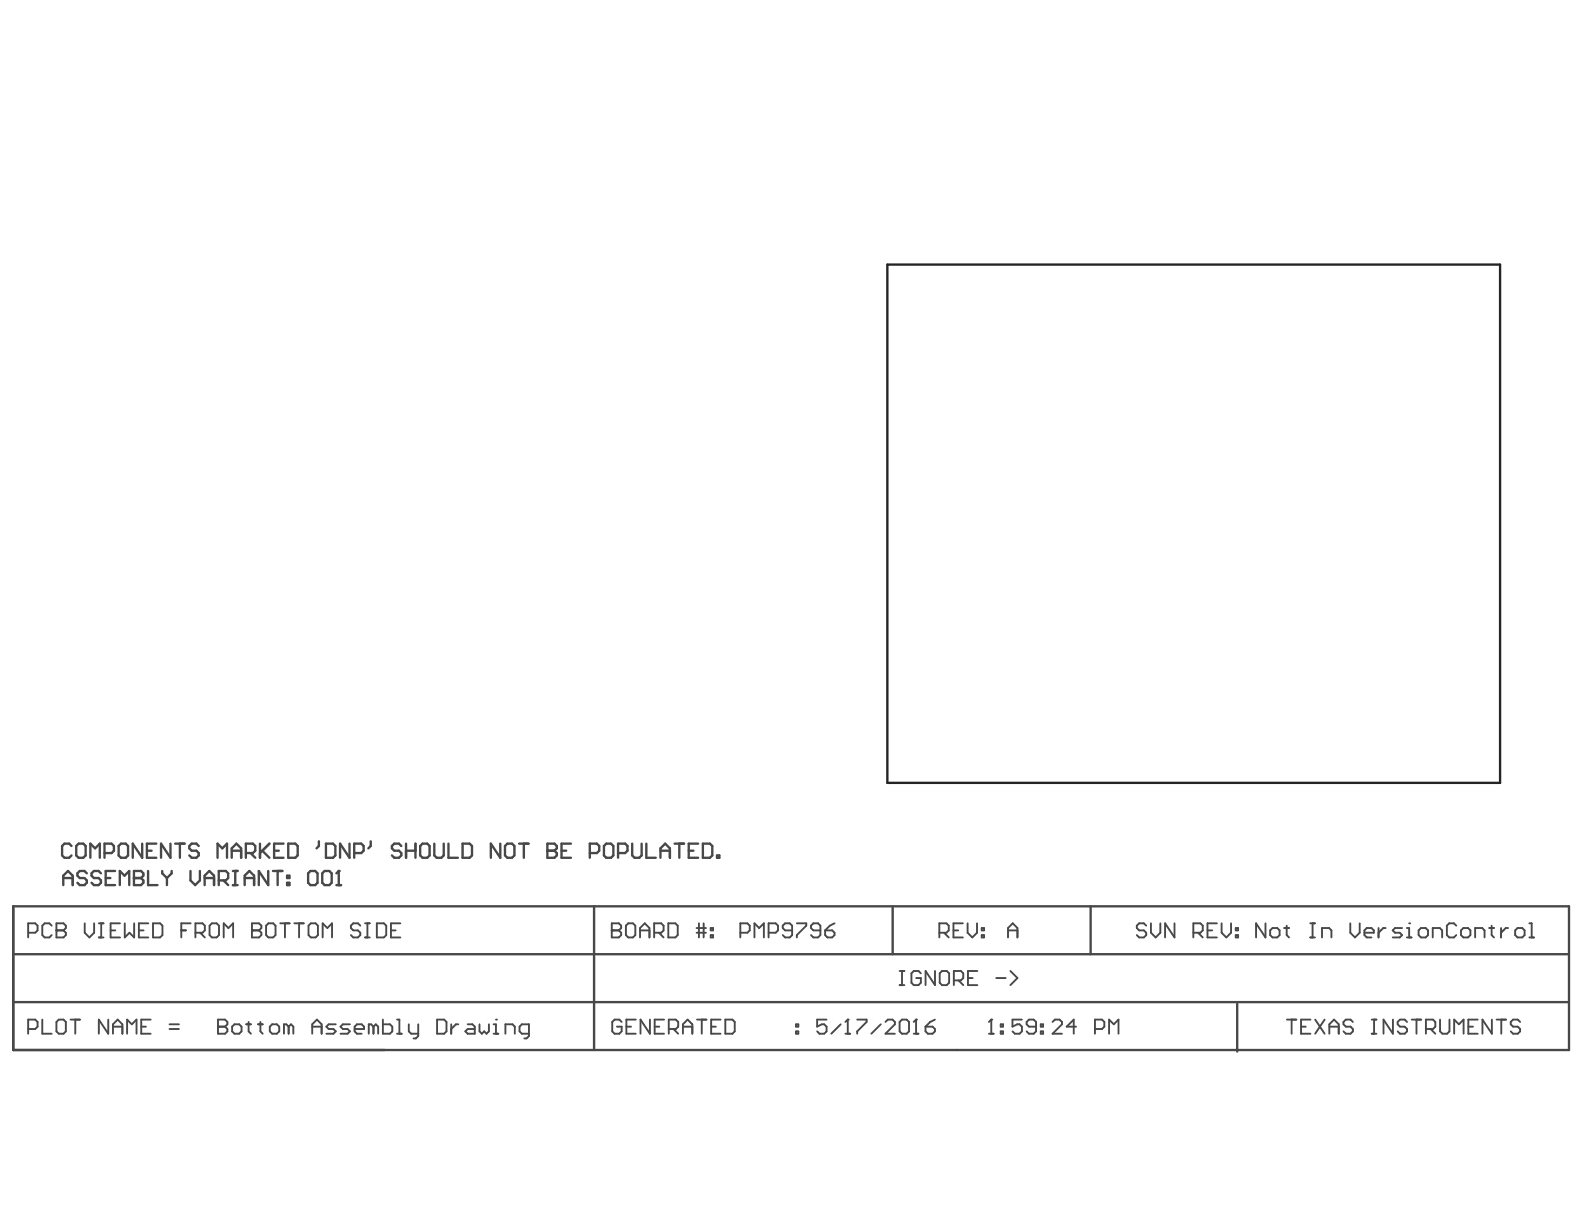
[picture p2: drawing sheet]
<svg xmlns="http://www.w3.org/2000/svg" width="279mm" height="216mm" viewBox="0 0 279 216" stroke-linecap="round" stroke-linejoin="round" font-family="sans-serif">
<path d="M156.5 46.7h108.1v91.4h-108.1z" fill="none" stroke="#242424" stroke-width=".42"/>
<path d="M2.3 159.9h274.5v25.3h-274.5zM104.8 159.9v25.3M157.5 159.9v8.4M192.4 159.9v8.4M2.3 176.8h274.4M2.3 168.3h274.5M218.2 177.1v8.4" fill="none" stroke="#484848" stroke-width=".42"/>
<g fill="none" stroke="#484848" stroke-width=".33">
<path d="M223.2 162.9v2.5l-1.6-2.5v2.5M224 164.1l.5-.4h.8l.4 .4v.8l-.4 .5h-.8l-.5-.5zM226.5 163.7h.9M227 163.3v1.6l.4 .5M231.1 165.4h.8M231.1 162.9h.8M231.5 162.9v2.5M233.2 165.4v-1.7h1.2l.4 .4v1.3M238.2 162.9v1.6l.8 .9 .8-.9v-1.6M240.7 164.5h1.6v-.4l-.4-.4h-.8l-.4 .4v.8l.4 .5h.8M243.2 163.7v1.7M244.4 163.7h-.4l-.8 .8"/>
<path d="M247.3 163.7h-1.2l-.4 .4 .4 .4h.8l.4 .4-.4 .5h-1.2M248.1 165.4h.9M248.1 163.7h.5v1.7"/>
</g>
<circle cx="248.6" cy="162.9" r=".17" fill="#484848"/>
<g fill="none" stroke="#484848" stroke-width=".33">
<path d="M145.8 179.8h-1.7v1.3l.9-.4h.4l.4 .4v.8l-.4 .4h-.9l-.4-.4M149.5 179.8v2.5M177.8 165.4v-1.7l.8-.8 .9 .8v1.7M177.8 164.1h1.7M202.2 163.3l-.4-.4h-.9l-.4 .4v.4l.4 .4h.9l.4 .4v.4l-.4 .5h-.9l-.4-.5M203 162.9v1.6l.8 .9 .9-.9v-1.6M207.2 162.9v2.5l-1.7-2.5v2.5M210.5 164.5h1.2l.5-.4v-.8l-.5-.4h-1.2v2.5M211.3 164.5l.9 .9M213 164.1h.8M214.6 162.9h-1.6v2.5h1.6M215.5 162.9v1.6l.8 .9 .8-.9v-1.6"/>
<path d="M218 164.9h.4v.5h-.4zM218 163.7h.4v.4h-.4zM250.6 163.7h.9l.4 .4v.8l-.4 .5h-.9l-.4-.5v-.8zM252.7 165.4v-1.7h1.3l.4 .4v1.3M256.9 163.3l-.4-.4h-.9l-.4 .4v1.6l.4 .5h.9l.4-.5M257.7 164.1l.4-.4h.9l.4 .4v.8l-.4 .5h-.9l-.4-.5zM260.2 165.4v-1.7h1.2l.5 .4v1.3M262.7 163.7h.8M263.1 163.3v1.6l.4 .5M264.8 163.7v1.7M266 163.7h-.4l-.8 .8M267.3 164.1l.4-.4h.8l.4 .4v.8l-.4 .5h-.8l-.4-.5z"/>
<path d="M269.8 165.4h.8M269.8 162.9h.4v2.5M148.3 180.7l-1.7 1.6M149.1 182.3h.9"/>
</g>
<circle cx="149.5" cy="179.8" r=".17" fill="#484848"/>
<path d="M149.5 179.8l-.4 .5M151.2 179.8h1.7v.5l-1.7 1.6v.4M161.6 179.8v2.5M155.4 180.7l-1.7 1.6M156.2 180.3l.4-.5h.8l.4 .5v.4l-1.6 1.6h1.6M158.7 180.3l.4-.5h.8l.4 .5v1.6l-.4 .4h-.8l-.4-.4zM161.2 182.3h.8" fill="none" stroke="#484848" stroke-width=".33"/>
<circle cx="161.6" cy="179.8" r=".17" fill="#484848"/>
<g fill="none" stroke="#484848" stroke-width=".33">
<path d="M112.1 179.8h-1.6v2.5h1.6M114.6 179.8v2.5l-1.6-2.5v2.5M117.1 179.8h-1.6v2.5h1.6M123 179.8h1.6M123.8 179.8v2.5M127.1 179.8h-1.7v2.5h1.7M127.9 179.8h1.3l.4 .5v1.6l-.4 .4h-1.3zM130.6 164.5h1.2l.4-.4v-.8l-.4-.4h-1.2v2.5M133.1 165.4v-2.5l.8 .8 .8-.8v2.5M135.6 164.5h1.2l.4-.4v-.8l-.4-.4h-1.2v2.5M139.7 164.1h-1.2l-.4-.4v-.4l.4-.4h.8l.4 .4v1.6l-.4 .5h-.8l-.4-.5M140.6 162.9h1.6v.4l-1.6 1.6v.5"/>
<path d="M144.7 164.1h-1.2l-.5-.4v-.4l.5-.4h.8l.4 .4v1.6l-.4 .5h-.8l-.5-.5M145.5 164.1h1.3l.4 .4v.4l-.4 .5h-.8l-.5-.5zM147.2 162.9l-.8 .4-.9 .8M161.6 179.8l-.4 .5M164.9 179.8l-.8 .5-.9 .8M165.7 164.5h1.2l.4-.4v-.8l-.4-.4h-1.2v2.5M166.5 164.5l.8 .9M168.2 164.1h.8M169.8 162.9h-1.6v2.5h1.6M170.7 162.9v1.6l.8 .9 .8-.9v-1.6M173.2 164.9h.4v.5h-.4zM173.2 163.7h.4v.4h-.4z"/>
<path d="M174.9 179.8v2.5M109.7 180.3l-.5-.5h-.8l-.4 .5v1.6l.4 .4h.8l.5-.4v-.8h-.9M110.5 181.1h.8M115.5 181.1h.8M118 181.5h1.2l.4-.4v-.8l-.4-.5h-1.2v2.5M118.8 181.5l.8 .8M120.5 181.1h1.6M120.5 182.3v-1.6l.8-.9 .8 .9v1.6M125.4 181.1h.9M140.4 181.9h.4v.4h-.4zM140.4 180.7h.4v.4h-.4zM163.2 181.1h1.3l.4 .4v.4l-.4 .4h-.8l-.5-.4z"/>
<path d="M174.4 182.3h.9"/>
</g>
<circle cx="174.9" cy="179.8" r=".17" fill="#484848"/>
<path d="M107.9 162.9v2.5h1.3l.4-.5v-.4l-.4-.4h-1.3M174.9 179.8l-.5 .5M180.3 179.8h-1.7v1.3l.8-.4h.4l.5 .4v.8l-.5 .4h-.8l-.4-.4M176.5 180.7h.4v.4h-.4zM176.5 181.9h.4v.4h-.4zM182.7 181.1h-1.2l-.4-.4v-.4l.4-.5h.8l.4 .5v1.6l-.4 .4h-.8l-.4-.4M183.6 180.7h.4v.4h-.4zM183.6 181.9h.4v.4h-.4zM185.7 180.3l.4-.5h.8l.4 .5v.4l-1.6 1.6h1.6M189.8 181.1h-1.7l1.3-1.3v2.5M193.1 181.5h1.3l.4-.4v-.8l-.4-.5h-1.3v2.5M195.6 182.3v-2.5l.9 .9 .8-.9v2.5" fill="none" stroke="#484848" stroke-width=".33"/>
<circle cx="107.9" cy="164.1" r=".17" fill="#484848"/>
<g fill="none" stroke="#484848" stroke-width=".33">
<path d="M107.9 162.9h1.3l.4 .4v.4l-.4 .4h-1.3M110.4 163.3l.4-.4h.8l.5 .4v1.6l-.5 .5h-.8l-.4-.5zM112.9 164.1h1.7M112.9 165.4v-1.7l.8-.8 .9 .8v1.7M115.4 164.5h1.2l.5-.4v-.8l-.5-.4h-1.2v2.5M116.2 164.5l.9 .9M117.9 162.9h1.2l.4 .4v1.6l-.4 .5h-1.2zM122.9 164.5h1.6M122.9 163.7h1.6M123.3 162.9v2.5M124.1 162.9v2.5M125.4 163.7h.4v.4h-.4z"/>
<path d="M125.4 164.9h.4v.5h-.4z"/>
</g>
<path d="M54.3 154l.5-.4h.8l.4 .4v1.7l-.4 .4h-.8l-.5-.4zM56.8 154l.5-.4h.8l.4 .4v1.7l-.4 .4h-.8l-.5-.4zM59.3 156.1h.9M59.8 153.6v2.5" fill="none" stroke="#484848" stroke-width=".42"/>
<circle cx="59.8" cy="153.6" r=".21" fill="#484848"/>
<path d="M59.8 153.6l-.5 .4" fill="none" stroke="#484848" stroke-width=".42"/>
<g fill="none" stroke="#484848" stroke-width=".33">
<path d="M7.5 179.8v2.5h1.6M12.4 179.8h1.7M13.3 179.8v2.5M19.1 179.8v2.5l-1.7-2.5v2.5M26.6 179.8h-1.7v2.5h1.7M38.4 179.8v2.5h1.3l.4-.4v-.4l-.4-.4h-1.3M158.7 171.3h.8M158.7 173.8h.8M159.1 171.3v2.5M162.4 171.7l-.4-.4h-.8l-.4 .4v1.6l.4 .5h.8l.4-.5v-.8h-.8M164.9 171.3v2.5l-1.6-2.5v2.5M165.8 171.7l.4-.4h.8l.4 .4v1.6l-.4 .5h-.8l-.4-.5z"/>
<path d="M168.2 172.9h1.3l.4-.4v-.8l-.4-.4h-1.3v2.5M169.1 172.9l.8 .9M170.7 172.5h.9M172.4 171.3h-1.7v2.5h1.7M175.7 172.5h1.7M178.2 171.3l1.3 1.2-1.3 1.3M227 179.8h1.7M227.8 179.8v2.5M231.2 179.8h-1.7v2.5h1.7M232 179.8l1.6 2.5M233.6 179.8l-1.6 2.5M242 179.8h.8"/>
<path d="M242.4 179.8v2.5M245.7 179.8v2.5l-1.7-2.5v2.5M249 179.8h1.7M249.9 179.8v2.5M254 179.8v2.1l.4 .4h.9l.4-.4v-2.1M260.7 179.8h-1.7v2.5h1.7M263.1 179.8v2.5l-1.6-2.5v2.5M264 179.8h1.6M264.8 179.8v2.5M5 181.5h1.2l.4-.4v-.8l-.4-.5h-1.2v2.5M10 180.3l.4-.5h.8l.4 .5v1.6l-.4 .4h-.8l-.4-.4zM19.9 182.3v-1.6l.9-.9 .8 .9v1.6"/>
<path d="M19.9 181.1h1.7M22.4 182.3v-2.5l.9 .9 .8-.9v2.5M24.9 181.1h.8M29.9 181.5h1.7M29.9 180.7h1.7M229.5 181.1h.8M234.5 181.1h1.6M234.5 182.3v-1.6l.8-.9 .8 .9v1.6M238.6 180.3l-.4-.5h-.8l-.4 .5v.4l.4 .4h.8l.4 .4v.4l-.4 .4h-.8l-.4-.4M242 182.3h.8M248.2 180.3l-.4-.5h-.9l-.4 .5v.4l.4 .4h.9l.4 .4v.4l-.4 .4h-.9l-.4-.4M251.5 181.5h1.3l.4-.4v-.8l-.4-.5h-1.3v2.5"/>
<path d="M252.3 181.5l.9 .8M256.5 182.3v-2.5l.8 .9 .9-.9v2.5M259 181.1h.8M268.1 180.3l-.4-.5h-.8l-.4 .5v.4l.4 .4h.8l.4 .4v.4l-.4 .4h-.8l-.4-.4"/>
</g>
<circle cx="38.4" cy="181.1" r=".17" fill="#484848"/>
<g fill="none" stroke="#484848" stroke-width=".33">
<path d="M38.4 179.8h1.3l.4 .5v.4l-.4 .4h-1.3M67.5 179.8v2.5h1.3l.4-.4v-.8l-.4-.4h-1.3M70 179.8h.4v2.5M77.1 179.8h1.2l.5 .5v1.6l-.5 .4h-1.2zM40.9 181.1l.5-.4h.8l.4 .4v.8l-.4 .4h-.8l-.5-.4zM43.4 180.7h.9M43.9 180.3v1.6l.4 .4M45.5 180.7h.8M45.9 180.3v1.6l.4 .4M47.6 181.1l.4-.4h.8l.5 .4v.8l-.5 .4h-.8l-.4-.4zM50.9 181.1l-.4-.4h-.4v1.6M50.9 181.1v1.2"/>
<path d="M50.9 181.1l.4-.4 .4 .4v1.2M55.1 181.1h1.6M55.1 182.3v-1.6l.8-.9 .8 .9v1.6M59.2 180.7h-1.2l-.4 .4 .4 .4h.8l.4 .4-.4 .4h-1.2M61.7 180.7h-1.2l-.4 .4 .4 .4h.8l.4 .4-.4 .4h-1.2M62.6 181.5h1.6v-.4l-.4-.4h-.8l-.4 .4v.8l.4 .4h.8M65.9 181.1l-.4-.4h-.5v1.6M65.9 181.1v1.2M65.9 181.1l.4-.4 .4 .4v1.2M70 182.3h.9M72.1 180.7v1.2l.4 .4h1.3M73.8 180.7v2.1l-.4 .4h-.5"/>
<path d="M79.6 180.7v1.6M80.8 180.7h-.4l-.8 .8M82.5 180.7h.8l.4 .4v1.2h-1.2l-.4-.4 .4-.4h1.2M84.6 180.7v1.2l.4 .4 .4-.4 .4 .4 .4-.4v-1.2M87.1 182.3h.8M87.1 180.7h.4v1.6"/>
</g>
<circle cx="87.5" cy="179.8" r=".17" fill="#484848"/>
<path d="M5 164.5h1.2l.4-.4v-.8l-.4-.4h-1.2v2.5M9.1 163.3l-.4-.4h-.8l-.4 .4v1.6l.4 .5h.8l.4-.5M10 162.9v2.5h1.2l.4-.5v-.4l-.4-.4h-1.2M89.1 182.3v-1.6h1.3l.4 .4v1.2M93.3 182.3h-1.2l-.5-.4v-.8l.5-.4h1.2v2.1l-.4 .4h-.4" fill="none" stroke="#484848" stroke-width=".33"/>
<circle cx="10" cy="164.1" r=".17" fill="#484848"/>
<g fill="none" stroke="#484848" stroke-width=".33">
<path d="M10 162.9h1.2l.4 .4v.4l-.4 .4h-1.2M14.9 162.9v1.6l.9 .9 .8-.9v-1.6M17.4 162.9h.9M17.4 165.4h.9M17.8 162.9v2.5M19.5 164.1h.8M21.2 162.9h-1.7v2.5h1.7M22 162.9v2.5l.8-.9 .9 .9v-2.5M24.5 164.1h.8M26.2 162.9h-1.7v2.5h1.7M27 162.9h1.2l.5 .4v1.6l-.5 .5h-1.2zM32 164.1h.8"/>
<path d="M33.6 162.9h-1.6v2.5M34.5 164.5h1.2l.4-.4v-.8l-.4-.4h-1.2v2.5M35.3 164.5l.8 .9M37 163.3l.4-.4h.8l.4 .4v1.6l-.4 .5h-.8l-.4-.5zM39.5 165.4v-2.5l.8 .8 .8-.8v2.5M44.4 162.9v2.5h1.3l.4-.5v-.4l-.4-.4h-1.3"/>
</g>
<circle cx="44.4" cy="164.1" r=".17" fill="#484848"/>
<g fill="none" stroke="#484848" stroke-width=".33">
<path d="M44.4 162.9h1.3l.4 .4v.4l-.4 .4h-1.3M46.9 163.3l.5-.4h.8l.4 .4v1.6l-.4 .5h-.8l-.5-.5zM49.4 162.9h1.7M50.3 162.9v2.5M51.9 162.9h1.7M52.8 162.9v2.5M54.4 163.3l.4-.4h.9l.4 .4v1.6l-.4 .5h-.9l-.4-.5zM56.9 165.4v-2.5l.8 .8 .9-.8v2.5M63.6 163.3l-.5-.4h-.8l-.4 .4v.4l.4 .4h.8l.5 .4v.4l-.5 .5h-.8l-.4-.5M64.4 162.9h.8M64.4 165.4h.8M64.8 162.9v2.5"/>
<path d="M66.5 162.9h1.2l.4 .4v1.6l-.4 .5h-1.2zM69 164.1h.8M70.6 162.9h-1.6v2.5h1.6"/>
</g>
<path d="M11.2 156.1v-1.6l.8-.9 .8 .9v1.6M11.2 154.9h1.6M15.3 154l-.4-.4h-.8l-.4 .4v.5l.4 .4h.8l.4 .4v.4l-.4 .4h-.8l-.4-.4M17.8 154l-.4-.4h-.8l-.5 .4v.5l.5 .4h.8l.4 .4v.4l-.4 .4h-.8l-.5-.4M18.6 154.9h.9M20.3 153.6h-1.7v2.5h1.7M21.1 156.1v-2.5l.9 .9 .8-.9v2.5M23.6 153.6v2.5h1.3l.4-.4v-.4l-.4-.4h-1.3" fill="none" stroke="#484848" stroke-width=".42"/>
<circle cx="23.6" cy="154.9" r=".21" fill="#484848"/>
<g fill="none" stroke="#484848" stroke-width=".42">
<path d="M12.6 149.2l-.4-.4h-.8l-.4 .4v1.7l.4 .4h.8l.4-.4M13.4 149.2l.5-.4h.8l.4 .4v1.7l-.4 .4h-.8l-.5-.4zM15.9 151.3v-2.5l.9 .8 .8-.8v2.5M18.4 150.5h1.3l.4-.4v-.9l-.4-.4h-1.3v2.5M20.9 149.2l.4-.4h.9l.4 .4v1.7l-.4 .4h-.9l-.4-.4zM23.6 153.6h1.3l.4 .4v.5l-.4 .4h-1.3M25.1 148.8v2.5l-1.7-2.5v2.5M25.9 150.1h.8M26.1 153.6v2.5h1.7M27.6 148.8h-1.7v2.5h1.7M28.6 153.6v.4l.8 .9M29.4 154.9v1.2"/>
<path d="M30.1 148.8v2.5l-1.7-2.5v2.5M30.3 153.6v.4l-.9 .9M30.9 148.8h1.7M31.7 148.8v2.5M33.6 153.6v1.7l.8 .8 .9-.8v-1.7M35.1 149.2l-.5-.4h-.8l-.4 .4v.4l.4 .5h.8l.5 .4v.4l-.5 .4h-.8l-.4-.4M36.1 154.9h1.7M36.1 156.1v-1.6l.8-.9 .9 .9v1.6M38.4 151.3v-2.5l.8 .8 .8-.8v2.5M38.6 155.3h1.2l.4-.4v-.9l-.4-.4h-1.2v2.5M39.4 155.3l.8 .8M40.9 151.3v-1.7l.8-.8 .8 .8v1.7"/>
<path d="M40.9 150.1h1.6M41.1 153.6h.8M41.1 156.1h.8M41.5 153.6v2.5M43.2 154.9h1.6M43.2 156.1v-1.6l.8-.9 .8 .9v1.6M43.4 150.5h1.2l.4-.4v-.9l-.4-.4h-1.2v2.5M44.2 150.5l.8 .8M45.9 148.8v2.5M46.3 150.1l1.2 1.2M47.3 153.6v2.5l-1.6-2.5v2.5M47.5 148.8l-1.6 1.7"/>
<path d="M48.1 153.6h1.7M48.4 150.1h.8M49 153.6v2.5M50 148.8h-1.6v2.5h1.6M50.6 154.5h.5v.4h-.5zM50.6 155.7h.5v.4h-.5zM50.8 148.8h1.3l.4 .4v1.7l-.4 .4h-1.3zM56.2 148.4v.8l-.4 .4M57.5 148.8h1.2l.5 .4v1.7l-.5 .4h-1.2zM61.6 148.8v2.5l-1.6-2.5v2.5M62.5 150.5h1.2l.4-.4v-.9l-.4-.4h-1.2v2.5M65.4 148.4v.8l-.4 .4"/>
<path d="M70.8 149.2l-.4-.4h-.9l-.4 .4v.4l.4 .5h.9l.4 .4v.4l-.4 .4h-.9l-.4-.4M71.6 150.1h1.7M71.6 148.8v2.5M73.3 148.8v2.5M74.1 149.2l.4-.4h.9l.4 .4v1.7l-.4 .4h-.9l-.4-.4zM76.6 148.8v2.1l.4 .4h.9l.4-.4v-2.1M79.1 148.8v2.5h1.7M81.6 148.8h1.2l.5 .4v1.7l-.5 .4h-1.2zM88.2 148.8v2.5l-1.6-2.5v2.5M89.1 149.2l.4-.4h.8l.4 .4v1.7l-.4 .4h-.8l-.4-.4zM91.6 148.8h1.6M92.4 148.8v2.5"/>
<path d="M96.6 148.8v2.5h1.2l.4-.4v-.4l-.4-.4h-1.2"/>
</g>
<circle cx="96.6" cy="150.1" r=".21" fill="#484848"/>
<g fill="none" stroke="#484848" stroke-width=".42">
<path d="M96.6 148.8h1.2l.4 .4v.4l-.4 .5h-1.2M99 150.1h.9M100.7 148.8h-1.7v2.5h1.7M104 150.5h1.3l.4-.4v-.9l-.4-.4h-1.3v2.5M106.9 148.8h.9l.4 .4v1.7l-.4 .4h-.9l-.4-.4v-1.7zM109 150.5h1.3l.4-.4v-.9l-.4-.4h-1.3v2.5M111.5 148.8v2.1l.4 .4h.9l.4-.4v-2.1M114 148.8v2.5h1.7M116.5 150.1h1.7M116.5 151.3v-1.7l.8-.8 .9 .8v1.7M119 148.8h1.7M119.8 148.8v2.5"/>
<path d="M121.5 150.1h.8M123.1 148.8h-1.6v2.5h1.6M124 148.8h1.2l.4 .4v1.7l-.4 .4h-1.2zM126.5 150.9h.4v.4h-.4z"/>
</g>
</svg>
